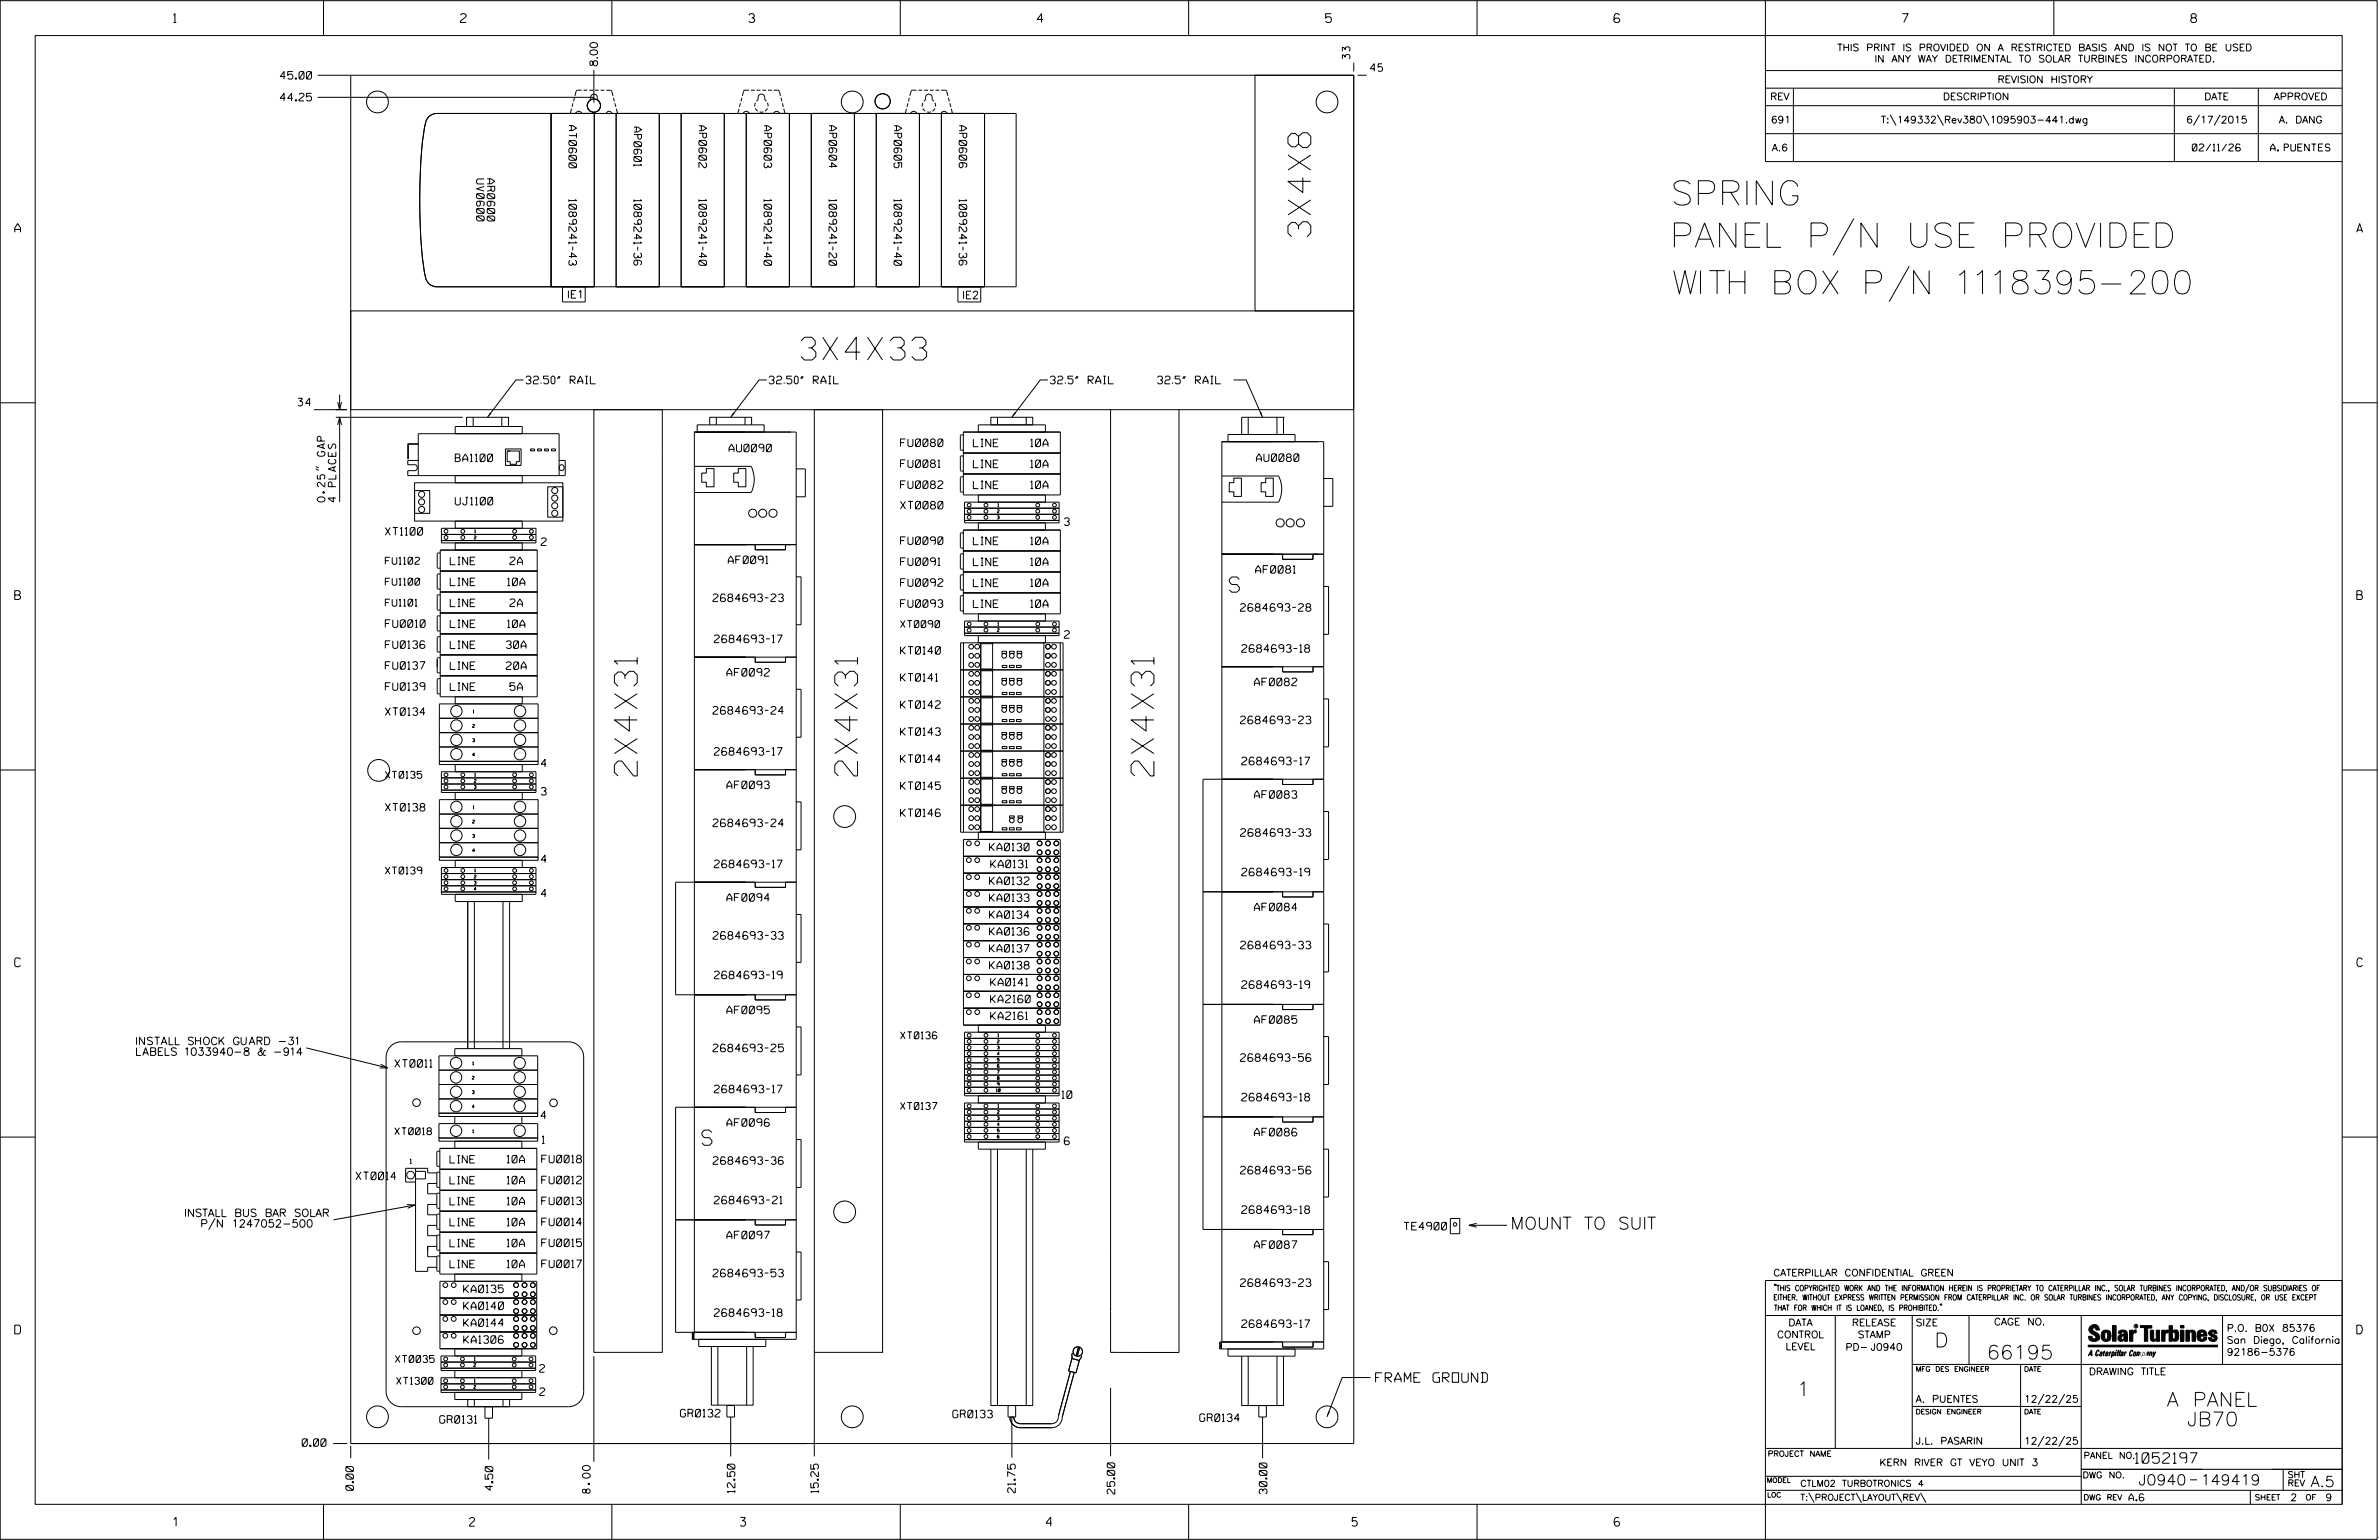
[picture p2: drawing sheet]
<svg xmlns="http://www.w3.org/2000/svg" width="864mm" height="559mm" viewBox="0 0 864 559" stroke-linecap="round" stroke-linejoin="round" font-family="sans-serif">
<defs><g id="words">
<g font-size="8.8">
<text x="606.4" y="74.4">SPRING</text>
<text x="606.2" y="89.7">PANEL P/N USE PROVIDED</text>
</g>
<text font-size="8.5" x="607.6" y="106.7">WITH BOX P/N 1118395-200</text>
<g font-size="8.3">
<text x="475.8" y="85.9" transform="rotate(-90 475.8 85.9)">3X4X8</text>
<text x="290.8" y="130.7">3X4X33</text>
<text x="231.3" y="281.6" transform="rotate(-90 231.3 281.6)">2X4X31</text>
<text x="311.3" y="281.6" transform="rotate(-90 311.3 281.6)">2X4X31</text>
<text x="418.9" y="281.6" transform="rotate(-90 418.9 281.6)">2X4X31</text>
</g>
<g font-size="5.5">
<text x="446.3" y="214.9">S</text>
<text x="254.8" y="415.6">S</text>
</g>
<g font-size="5.1">
<text x="702.3" y="488.8">D</text>
<text x="721.2" y="493.2">66195</text>
<text x="652.2" y="506.5">1</text>
<text x="786.6" y="510.3">A PANEL</text>
<text x="793.9" y="517.4">JB70</text>
</g>
<text font-size="4.4" x="548.3" y="446.1">MOUNT TO SUIT</text>
<g font-size="3.8">
<text x="775.1" y="531">1052197</text>
<text x="776.3" y="538.9">J0940</text>
<text x="798.8" y="538.9">149419</text>
<text x="838.8" y="539.5">A.5</text>
</g>
<text font-size="3.5" x="499.4" y="501.6">FRAME GROUND</text>
<g font-size="3.2">
<text x="63" y="8.2">1</text>
<text x="167.2" y="8.2">2</text>
<text x="271.8" y="8.2">3</text>
<text x="376.5" y="8.2">4</text>
<text x="481.2" y="8.2">5</text>
<text x="690.6" y="8.2">7</text>
<text x="795.3" y="8.2">8</text>
<text x="5.4" y="84.3">A</text>
<text x="855.5" y="84.3">A</text>
<text x="5.4" y="217.5">B</text>
<text x="855.6" y="217.5">B</text>
<text x="5.4" y="350.8">C</text>
<text x="855.6" y="350.8">C</text>
<text x="5.4" y="484">D</text>
<text x="855.6" y="484">D</text>
<text x="62.8" y="553.8">1</text>
<text x="170.4" y="553.8">2</text>
<text x="268.8" y="553.8">3</text>
<text x="379.8" y="553.8">4</text>
<text x="490.8" y="553.8">5</text>
<text x="585.9" y="553.8">6</text>
</g>
<g font-size="2.8">
<text x="490.1" y="21.4" transform="rotate(-90 490.1 21.4)">33</text>
<text x="101.8" y="28.7">45.00</text>
<text x="216.9" y="24.3" transform="rotate(-90 216.9 24.3)">8.00</text>
<text x="497.5" y="25.9">45</text>
<text x="101.8" y="36.6">44.25</text>
<text x="206.5" y="45.6" transform="rotate(90 206.5 45.6)">AT0600</text>
<text x="230.1" y="46.1" transform="rotate(90 230.1 46.1)">AP0601</text>
<text x="253.7" y="45.6" transform="rotate(90 253.7 45.6)">AP0602</text>
<text x="277.3" y="45.6" transform="rotate(90 277.3 45.6)">AP0603</text>
<text x="301" y="45.6" transform="rotate(90 301 45.6)">AP0604</text>
<text x="324.6" y="45.6" transform="rotate(90 324.6 45.6)">AP0605</text>
<text x="348.2" y="45.6" transform="rotate(90 348.2 45.6)">AP0606</text>
<text x="173" y="64.9" transform="rotate(90 173 64.9)">UV0600</text>
<text x="176.8" y="64.9" transform="rotate(90 176.8 64.9)">AR0600</text>
<text x="206.5" y="72.3" transform="rotate(90 206.5 72.3)">1089241-43</text>
<text x="230.1" y="72.4" transform="rotate(90 230.1 72.4)">1089241-36</text>
<text x="253.7" y="72.3" transform="rotate(90 253.7 72.3)">1089241-40</text>
<text x="277.3" y="72.3" transform="rotate(90 277.3 72.3)">1089241-40</text>
<text x="301" y="72.3" transform="rotate(90 301 72.3)">1089241-20</text>
<text x="324.6" y="72.3" transform="rotate(90 324.6 72.3)">1089241-40</text>
<text x="348.2" y="72.4" transform="rotate(90 348.2 72.4)">1089241-36</text>
<text x="205.8" y="108.2">IE1</text>
<text x="349.3" y="108.4">IE2</text>
<text x="190.9" y="139.3">32.50&quot; RAIL</text>
<text x="279.2" y="139.3">32.50&quot; RAIL</text>
<text x="381.2" y="139.3">32.5&quot; RAIL</text>
<text x="420.2" y="139.3">32.5&quot; RAIL</text>
<text x="108.2" y="147.3">34</text>
<text x="165.3" y="167.5">BA1100</text>
<text x="264.6" y="163.9">AU0090</text>
<text x="326.9" y="162">FU0080</text>
<text x="353.4" y="162.1">LINE</text>
<text x="374.1" y="162.1">10A</text>
<text x="456.1" y="167.4">AU0080</text>
<text x="326.9" y="169.6">FU0081</text>
<text x="353.4" y="169.7">LINE</text>
<text x="374.1" y="169.7">10A</text>
<text x="326.9" y="177.2">FU0082</text>
<text x="353.4" y="177.3">LINE</text>
<text x="374.1" y="177.3">10A</text>
<text x="117.9" y="182.1" transform="rotate(-90 117.9 182.1)">0.25&quot; GAP</text>
<text x="121.9" y="182.1" transform="rotate(-90 121.9 182.1)">4 PLACES</text>
<text x="165.3" y="183.2">UJ1100</text>
<text x="326.9" y="184.7">XT0080</text>
<text x="386.4" y="190.7">3</text>
<text x="139.9" y="194.2">XT1100</text>
<text x="196.5" y="198">2</text>
<text x="326.9" y="197.6">FU0090</text>
<text x="353.4" y="197.6">LINE</text>
<text x="374.1" y="197.6">10A</text>
<text x="163.5" y="204.9">LINE</text>
<text x="185.1" y="204.9">2A</text>
<text x="264.4" y="204.5">AF0091</text>
<text x="326.9" y="205.2">FU0091</text>
<text x="353.4" y="205.2">LINE</text>
<text x="374.1" y="205.2">10A</text>
<text x="455.8" y="208">AF0081</text>
<text x="163.5" y="212.5">LINE</text>
<text x="184.2" y="212.5">10A</text>
<text x="326.9" y="212.8">FU0092</text>
<text x="353.4" y="212.8">LINE</text>
<text x="374.1" y="212.8">10A</text>
<text x="163.5" y="220.1">LINE</text>
<text x="185.1" y="220.1">2A</text>
<text x="258.8" y="218.3">2684693-23</text>
<text x="326.9" y="220.4">FU0093</text>
<text x="353.4" y="220.5">LINE</text>
<text x="374.1" y="220.4">10A</text>
<text x="450.3" y="221.8">2684693-28</text>
<text x="139.9" y="227.7">FU0010</text>
<text x="163.5" y="227.7">LINE</text>
<text x="184.2" y="227.7">10A</text>
<text x="259.3" y="233.2">2684693-17</text>
<text x="386.4" y="231.6">2</text>
<text x="139.9" y="235.3">FU0136</text>
<text x="163.5" y="235.3">LINE</text>
<text x="183.8" y="235.3">30A</text>
<text x="326.9" y="237.4">KT0140</text>
<text x="450.8" y="236.7">2684693-18</text>
<text x="139.9" y="242.9">FU0137</text>
<text x="163.5" y="242.9">LINE</text>
<text x="183.8" y="242.9">20A</text>
<text x="263.9" y="245.3">AF0092</text>
<text x="139.9" y="250.5">FU0139</text>
<text x="163.5" y="250.5">LINE</text>
<text x="185.1" y="250.5">5A</text>
<text x="326.9" y="247.2">KT0141</text>
<text x="455.4" y="248.8">AF0082</text>
<text x="326.9" y="257">KT0142</text>
<text x="139.9" y="259.6">XT0134</text>
<text x="258.8" y="259.1">2684693-24</text>
<text x="450.3" y="262.6">2684693-23</text>
<text x="326.9" y="266.8">KT0143</text>
<text x="259.3" y="274">2684693-17</text>
<text x="196.5" y="278.3">4</text>
<text x="326.9" y="276.7">KT0144</text>
<text x="450.8" y="277.5">2684693-17</text>
<text x="263.9" y="286.2">AF0093</text>
<text x="326.9" y="286.5">KT0145</text>
<text x="196.5" y="288.5">3</text>
<text x="455.4" y="289.7">AF0083</text>
<text x="139.9" y="294.3">XT0138</text>
<text x="258.8" y="300">2684693-24</text>
<text x="326.9" y="296.3">KT0146</text>
<text x="450.3" y="303.5">2684693-33</text>
<text x="359.2" y="308.7">KA0130</text>
<text x="196.5" y="313">4</text>
<text x="259.3" y="314.9">2684693-17</text>
<text x="359.7" y="314.9">KA0131</text>
<text x="450.8" y="317.8">2684693-19</text>
<text x="359.2" y="321">KA0132</text>
<text x="196.5" y="325.5">4</text>
<text x="263.9" y="327">AF0094</text>
<text x="359.2" y="327.1">KA0133</text>
<text x="359.2" y="333.2">KA0134</text>
<text x="455.4" y="330.5">AF0084</text>
<text x="258.9" y="340.8">2684693-33</text>
<text x="359.2" y="339.4">KA0136</text>
<text x="359.2" y="345.5">KA0137</text>
<text x="450.3" y="344.3">2684693-33</text>
<text x="359.2" y="351.6">KA0138</text>
<text x="259.3" y="355.2">2684693-19</text>
<text x="359.6" y="357.7">KA0141</text>
<text x="450.8" y="358.6">2684693-19</text>
<text x="359.6" y="363.8">KA2160</text>
<text x="263.9" y="367.9">AF0095</text>
<text x="359.6" y="370">KA2161</text>
<text x="455.4" y="371.3">AF0085</text>
<text x="49.6" y="383">LABELS 1033940-8 &amp; -914</text>
<text x="49.6" y="379.1">INSTALL SHOCK GUARD -31</text>
<text x="258.8" y="381.6">2684693-25</text>
<text x="143.3" y="387.2">XT0011</text>
<text x="450.3" y="385.1">2684693-56</text>
<text x="259.3" y="396.5">2684693-17</text>
<text x="385.5" y="398.6">10</text>
<text x="450.8" y="399.5">2684693-18</text>
<text x="196.3" y="406">4</text>
<text x="263.9" y="408.7">AF0096</text>
<text x="455.4" y="412.2">AF0086</text>
<text x="196.8" y="415">1</text>
<text x="163.3" y="422">LINE</text>
<text x="184.1" y="422">10A</text>
<text x="196.6" y="421.9">FU0018</text>
<text x="258.9" y="422.5">2684693-36</text>
<text x="450.3" y="426">2684693-56</text>
<text x="129.2" y="428">XT0014</text>
<text x="163.3" y="429.6">LINE</text>
<text x="184.1" y="429.6">10A</text>
<text x="196.6" y="429.5">FU0012</text>
<text x="163.3" y="437.2">LINE</text>
<text x="184.1" y="437.2">10A</text>
<text x="196.6" y="437.1">FU0013</text>
<text x="259.3" y="436.8">2684693-21</text>
<text x="66.8" y="441.5">INSTALL BUS BAR SOLAR</text>
<text x="450.8" y="440.3">2684693-18</text>
<text x="72.7" y="445.3">P/N 1247052-500</text>
<text x="163.3" y="444.8">LINE</text>
<text x="184.1" y="444.8">10A</text>
<text x="196.6" y="444.7">FU0014</text>
<text x="263.9" y="449.5">AF0097</text>
<text x="509.7" y="446.3">TE4900</text>
<text x="163.3" y="452.4">LINE</text>
<text x="184.1" y="452.4">10A</text>
<text x="196.6" y="452.3">FU0015</text>
<text x="455.4" y="453">AF0087</text>
<text x="163.3" y="460">LINE</text>
<text x="184.1" y="460">10A</text>
<text x="196.6" y="460">FU0017</text>
<text x="258.8" y="463.3">2684693-53</text>
<text x="450.3" y="466.8">2684693-23</text>
<text x="168.3" y="469.1">KA0135</text>
<text x="168.3" y="475.2">KA0140</text>
<text x="259.3" y="477.7">2684693-18</text>
<text x="168.3" y="481.3">KA0144</text>
<text x="450.8" y="481.7">2684693-17</text>
<text x="168.4" y="487.4">KA1306</text>
<text x="195.8" y="497.9">2</text>
<text x="195.9" y="506.4">2</text>
<text x="247" y="514.2">GR0132</text>
<text x="345.9" y="514.5">GR0133</text>
<text x="435.5" y="515.8">GR0134</text>
<text x="159.6" y="516.4">GR0131</text>
<text x="109.7" y="524.8">0.00</text>
<text x="128.3" y="540.8" transform="rotate(-90 128.3 540.8)">0.00</text>
<text x="178.9" y="540.8" transform="rotate(-90 178.9 540.8)">4.50</text>
<text x="214.2" y="541.9" transform="rotate(-90 214.2 541.9)">8.00</text>
<text x="266.8" y="541.7" transform="rotate(-90 266.8 541.7)">12.50</text>
<text x="297.1" y="541.7" transform="rotate(-90 297.1 541.7)">15.25</text>
<text x="368.6" y="541.7" transform="rotate(-90 368.6 541.7)">21.75</text>
<text x="404.7" y="542.1" transform="rotate(-90 404.7 542.1)">25.00</text>
<text x="459.9" y="542.1" transform="rotate(-90 459.9 542.1)">30.00</text>
</g>
<g font-size="2.5">
<text x="666.9" y="18.5">THIS PRINT IS PROVIDED ON A RESTRICTED BASIS AND IS NOT TO BE USED</text>
<text x="680.5" y="22.6">IN ANY WAY DETRIMENTAL TO SOLAR TURBINES INCORPORATED.</text>
<text x="725.1" y="30">REVISION HISTORY</text>
<text x="642.6" y="36.3">REV</text>
<text x="705.3" y="36.3">DESCRIPTION</text>
<text x="800.2" y="36.3">DATE</text>
<text x="825.4" y="36.3">APPROVED</text>
<text x="642.9" y="44.7">691</text>
<text x="682.8" y="44.7">T:\149332\Rev380\1095903-441.dwg</text>
<text x="793.6" y="44.7">6/17/2015</text>
<text x="827.3" y="44.7">A. DANG</text>
<text x="643.2" y="54.8">A.6</text>
<text x="795.8" y="54.8">02/11/26</text>
<text x="824.2" y="54.8">A. PUENTES</text>
<text x="139.9" y="204.7">FU1102</text>
<text x="139.9" y="212.3">FU1100</text>
<text x="139.9" y="219.9">FU1101</text>
<text x="326.9" y="227.7">XT0090</text>
<text x="139.9" y="282.4">XT0135</text>
<text x="139.9" y="317.1">XT0139</text>
<text x="326.9" y="376.9">XT0136</text>
<text x="326.9" y="402.6">XT0137</text>
<text x="143.3" y="411.7">XT0018</text>
<text x="643.8" y="463">CATERPILLAR CONFIDENTIAL GREEN</text>
<text x="645.1" y="485.5">CONTROL</text>
<text x="649.2" y="481.1">DATA</text>
<text x="672.3" y="481.1">RELEASE</text>
<text x="674.4" y="485.5">STAMP</text>
<text x="695.4" y="481.1">SIZE</text>
<text x="723.8" y="480.8">CAGE NO.</text>
<text x="808.4" y="483.1">P.O. B0X 85376</text>
<text x="648.2" y="489.8">LEVEL</text>
<text x="669.9" y="490">PD- J0940</text>
<text x="808.4" y="487.5">San Diego, California</text>
<text x="808.4" y="491.8">92186-5376</text>
<text x="143.5" y="494.4">XT0035</text>
<text x="143.9" y="502.3">XT1300</text>
<text x="758.3" y="498.9">DRAWING TITLE</text>
<text x="695.4" y="508.9">A. PUENTES</text>
<text x="734.8" y="508.9">12/22/25</text>
<text x="695.4" y="524.1">J.L. PASARIN</text>
<text x="734.8" y="524.1">12/22/25</text>
<text x="682.2" y="531.9">KERN RIVER GT VEYO UNIT 3</text>
<text x="772.8" y="544.6">A.6</text>
<text x="831.4" y="544.6">2</text>
<text x="844.2" y="544.6">9</text>
</g>
<g font-size="2.3">
<text x="756.4" y="529.2">PANEL NO.</text>
<text x="653.5" y="539.4">CTLM02 TURBOTRONICS 4</text>
<text x="756" y="536.3">DWG NO.</text>
<text x="830.4" y="539.3">REV</text>
<text x="830.4" y="536.2">SHT</text>
<text x="653.5" y="544.5">T:\PROJECT\LAYOUT\REV\</text>
</g>
<g font-size="2">
<text x="643.8" y="468.4">&quot;THIS COPYRIGHTED WORK AND THE INFORMATION HEREIN IS PROPRIETARY TO CATERPILLAR INC., SOLAR TURBINES INCORPORATED, AND/OR SUBSIDIARIES OF</text>
<text x="643.8" y="471.8">EITHER. WITHOUT EXPRESS WRITTEN PERMISSION FROM CATERPILLAR INC. OR SOLAR TURBINES INCORPORATED, ANY COPYING, DISCLOSURE, OR USE EXCEPT</text>
<text x="644" y="475.6">THAT FOR WHICH IT IS LOANED, IS PROHIBITED.&quot;</text>
<text x="641.7" y="528.5">PROJECT NAME</text>
<text x="756.3" y="544.3">DWG REV</text>
<text x="818.5" y="544.3">SHEET</text>
<text x="836.9" y="544.3">OF</text>
</g>
<g font-size="1.8">
<text x="695.4" y="497.6">MFG DES ENGINEER</text>
<text x="734.8" y="497.6">DATE</text>
<text x="695.4" y="513.1">DESIGN ENGINEER</text>
<text x="734.8" y="513.1">DATE</text>
<text x="641.3" y="538">MODEL</text>
<text x="641.5" y="543.3">LOC</text>
</g>
<text font-size="1.7" x="148.8" y="422.2">1</text>
<g font-size="1.1">
<text x="362.2" y="183.8">1</text>
<text x="362" y="186.1">2</text>
<text x="362" y="188.3">3</text>
<text x="172.1" y="195.6">2</text>
<text x="172.3" y="193.4">1</text>
<text x="362.2" y="227">1</text>
<text x="362" y="229.2">2</text>
<text x="171.5" y="263.9">2</text>
<text x="171.7" y="258.7">1</text>
<text x="171.5" y="269.2">3</text>
<text x="171.5" y="274.4">4</text>
<text x="172.3" y="281.7">1</text>
<text x="172.1" y="283.9">2</text>
<text x="172.1" y="286.1">3</text>
<text x="171.7" y="293.5">1</text>
<text x="171.5" y="298.7">2</text>
<text x="171.5" y="303.9">3</text>
<text x="171.5" y="309.1">4</text>
<text x="172.3" y="316.4">1</text>
<text x="172.1" y="318.6">2</text>
<text x="172.1" y="320.9">3</text>
<text x="172.1" y="323.1">4</text>
<text x="362.2" y="376.2">1</text>
<text x="362" y="378.4">2</text>
<text x="362" y="380.7">3</text>
<text x="362" y="382.9">4</text>
<text x="171.6" y="386.4">1</text>
<text x="362" y="385.1">5</text>
<text x="362" y="389.5">7</text>
<text x="171.4" y="391.6">2</text>
<text x="362" y="391.7">8</text>
<text x="362" y="394">9</text>
<text x="171.4" y="396.8">3</text>
<text x="361.7" y="396.2">10</text>
<text x="362.2" y="401.9">1</text>
<text x="171.4" y="402">4</text>
<text x="362" y="404.1">2</text>
<text x="362" y="406.3">3</text>
<text x="171.6" y="411">1</text>
<text x="362" y="408.5">4</text>
<text x="362" y="410.7">5</text>
<text x="362" y="413">6</text>
<text x="172" y="495.9">2</text>
<text x="172.2" y="493.7">1</text>
<text x="172" y="503.8">2</text>
<text x="172.2" y="501.6">1</text>
</g>
<text font-size=".9" x="775.1" y="481.7">R</text>
</g></defs>
<g fill="none" stroke="#000" stroke-width=".36">
<path d="M.1 .2h862.8v558.4h-862.8zM12.8 12.9h837.4v533h-837.4zM117.4 .2v12.7M222.1 .2v12.7M326.8 .2v12.7M431.5 .2v12.7M536.2 .2v12.7M587.9 5.5l-.5-.5h-1l-.5 1v1.7l.5 .4h1l.6-.4v-.6l-.6-.5h-1l-.5 .5M640.9 .2v58.4h209.3M745.6 .2v12.7M115.3 35.3h100.3M115.3 27.3h376.1"/>
<path d="M127.3 27.3v496.5h364.1v-496.5M207.5 39.4l-.5 1.7M208 37.5l-.4 1.3M208.5 35.5l-.3 1.3M211.1 32.7l-1.9 .2-.5 1.9M211.8 32.7h1.4M213.4 39.3l.9 1M213.4 37.3l-.2 1.3M213.9 32.7h1.4M215.6 25.4v11.9M215.9 32.7h1.4M217.4 36.7l-.6-.5a1.57 1.57 0 0 0-.8-2l-1.1 .2a1.69 1.69 0 0 0-.5 1.8l-.6 .5"/>
<path d="M217.8 37.3l.2 1.3M217.8 39.3l-.9 1M218 32.7h1.4M220.1 32.7l1.9 .2 .5 1.9M222.7 35.5l.3 1.3M223.2 37.5l.4 1.3M223.7 39.4l.5 1.7M268.3 39.5l-.5 1.6M268.8 37.5l-.4 1.3M269.3 35.5l-.3 1.3M271.9 32.7l-1.9 .2-.5 1.9M272.6 32.7h1.4"/>
<path d="M274.2 39.3l.9 1M274.2 37.3l-.2 1.3M274.7 32.7h1.3M276.8 32.7h1.3M278.2 36.7l-.6-.5a1.58 1.58 0 0 0-.8-2l-1.1 .2a1.69 1.69 0 0 0-.5 1.8l-.6 .5M278.6 37.3l.2 1.3M278.6 39.3l-.9 1M278.8 32.7h1.4M280.9 32.7l1.9 .2 .5 1.9M283.5 35.5l.3 1.3M284 37.5l.4 1.3M284.5 39.5l.5 1.6"/>
<path d="M329.1 39.5l-.5 1.6M329.6 37.5l-.4 1.3M330.1 35.5l-.3 1.3M332.7 32.7l-1.9 .2-.5 1.9M333.4 32.7h1.4M335 39.3l.9 1M335 37.3l-.2 1.3M335.5 32.7h1.4M337.5 32.7h1.4M339 36.7l-.6-.5a1.58 1.58 0 0 0-.8-2l-1.1 .2a2 2 0 0 0-.6 1.9l-.5 .4M339.4 37.3l.2 1.3M339.4 39.3l-.9 1"/>
<path d="M339.6 32.7h1.4M341.7 32.7l1.9 .2 .5 1.9M344.3 35.5l.3 1.3M344.8 37.5l.4 1.3M345.3 39.5l.5 1.6M455.6 27.3h35.8v85.5h-35.8zM491.4 22.8v3.1M492.8 27.3h3.3M640.9 25.6h209.3M640.9 32h209.3M640.9 38.3h209.3M651 32v26.6"/>
<path d="M789.3 32v26.6M819.8 32v26.6M155.6 42.4l1.4-.9 1.5-.3h210.4v62.9h-210.4a4.5 4.5 0 0 1-4.3-4.7 196.8 196.8 0 0 1 0-53.6l.5-2zM200.1 41.2v62.9M200.1 41.2h15.6v62.9h-15.6zM209 41.1a1.2 1.2 0 0 1 1.1-.7 1.2 1.2 0 0 1 1.1 .7M214.9 40.6h1.4M215.7 41.2v62.9M220 41.1a1.2 1.2 0 0 1 1.1-.7 1.2 1.2 0 0 1 1.1 .7M223.7 41.2v62.9M223.7 41.2h15.6v62.9h-15.6zM239.3 41.2v62.9"/>
<path d="M247.3 41.2h15.6v62.9h-15.6zM247.3 41.2v62.9M262.9 41.2v62.9M269.8 41.1a1.2 1.2 0 0 1 1.1-.7 1.2 1.2 0 0 1 1.1 .7M270.9 41.2h15.7v62.9h-15.7zM270.9 41.2v62.9M275.7 40.6h1.4M280.8 41.1a1.2 1.2 0 0 1 1.1-.7 1.2 1.2 0 0 1 1.1 .7M286.6 41.2v62.9M294.5 41.2v62.9M294.5 41.2h15.7v62.9h-15.7zM310.2 41.2v62.9"/>
<path d="M318.1 41.2h15.7v62.9h-15.7zM318.1 41.2v62.9M330.6 41.1a1.2 1.2 0 0 1 1.1-.7 1.2 1.2 0 0 1 1.1 .7M333.8 41.2v62.9M336.5 40.6h1.4M341.6 41.1a1.2 1.2 0 0 1 1.1-.7 1.2 1.2 0 0 1 1.1 .7M341.7 41.2h15.7v62.9h-15.7zM341.7 41.2v62.9M357.4 41.2v62.9M640.9 48.5h209.3M686.2 41.7l2.1 3.8M703.3 41.7l2.2 3.8"/>
<path d="M719.9 41.7l2.1 3.8M798.4 41.7l-2.1 3.8M805.9 41.7l-2.1 3.8M673 79.2l-7.6 13.5M693.1 96.6l-7.3 12.9M127.3 112.8h364.1v35.9h-364.1zM204.2 104.1v5.5h8.2v-5.5M347.7 104.1v5.5h8.3v-5.5M190 137.9h-2.7l-10.3 13.5M278.3 137.9h-2.7l-10.3 13.5M380.4 137.9h-2.8l-10.3 13.5M447.8 137.9h4.6l5.9 13.5"/>
<path d="M.1 146.2h12.7M114 148.7h11.9M121.9 151.4h46.1M122.6 145.9l.7 2.8 .7-2.8M122.6 154.2l.7-2.8 .7 2.8M123.3 143.2v5.5M123.3 151.4v30.7M169.4 154.8v-3.4h15.2v3.4M171.8 151.4v3.4M182.2 151.4v3.4M189.6 157.4v-2.6h-24.4v2.6M215.6 148.7h24.8v342h-24.8z"/>
<path d="M257.6 154.2v-2.8h15.2v2.8M260 151.4v2.8M270.4 151.4v2.8M277.4 156.8v-2.6h-24.3v2.6M295.6 148.7h24.8v342h-24.8zM349.7 156.8h35.2v22.8h-35.2zM349.7 157.8h-.9l-.2 .3v5l.2 .2h.9M359.7 154.2v-2.8h15.2v2.8M362.1 151.4v2.8M372.5 151.4v2.8M379.5 156.8v-2.6h-24.4v2.6M428 148.7v342h-24.8v-342"/>
<path d="M450.7 157.7v-6.3h15.2v6.3M453.1 151.4v6.3M463.5 151.4v6.3M465.9 151.4h.1M850.2 146.2h12.7M114.6 170.2l1.1 .4M114.6 169.3l1.1 .5M150.5 175.2h53.8v13.9h-53.8zM150.5 178h5.5v8.3h-5.5zM151.8 172.6v-15.2h51.2v15.2M151.8 167.1h-3.8v1.5h2.6a1.1 1.1 0 0 1 .9 1.1 1.1 1.1 0 0 1-.9 1.1h-2.6v1.8h57.2v-5.5h-2.2M151.8 161h-3.8v5.5h.2v-5.3h3.6"/>
<path d="M183.5 162.9h5.7v6h-5.7zM184.1 163.7h4.4v3.8h-1.1v1h-2.2v-1h-1.1v-3.8h1.2M189.6 172.6v2.6h-24.4v-2.6M192.6 162.9h1.5v.7h-1.5zM195.2 162.9h1.4v.7h-1.4zM197.7 162.9h1.4v.7h-1.4zM198.8 176.6h5.5v11h-5.5zM200.2 162.9h1.4v.7h-1.4zM252.1 169.2h20.6a10.8 10.8 0 0 1 0 9.5h-20.6M254.7 171.7h1.7v-1.7h2.8v6.6h-2.8v-1.6h-1.7zM266.3 171.7h1.7v-1.7h2.8v6.6h-2.8v-1.6h-1.7zM289 170.1h3.3v10.2h-3.3"/>
<path d="M349.7 164.4h35.2M349.7 172h35.2M349.7 165.5l-1.1 .2v5l1.1 .2M349.7 173h-.9l-.2 .3v5l.2 .2h.9M355.1 179.6v2.6M379.5 179.6v2.6M443.5 172.7h20.6a10.5 10.5 0 0 1 0 9.5h-20.6M447.9 173.5h2.7v6.6h-2.7v-1.6h-1.7v-3.3h1.7zM459.5 173.5h2.7v6.6h-2.7v-1.6h-1.7v-3.3h1.7zM470.1 160.3v-2.6h-24.3v2.6M480.5 173.6h3.3v10.1h-3.3M159.8 199.6h35.2v53.2h-35.2z"/>
<path d="M160.2 196.1h34.4M160.2 191.7h34.4v5.3h-34.4zM160.2 193.9h34.4M165.2 197v2.6M189.6 191.7v-2.6h-24.4v2.6M189.6 197v2.6M252.1 197.6h36.9M274.1 197.6v1.9h11.1v-1.9M349.7 199.9h35.2M349.7 193.4l-1.1 .2v5l1.1 .3M349.7 192.3h35.2v30.4h-35.2zM350.1 182.2h34.4v7.5h-34.4z"/>
<path d="M350.1 188.8h34.4M350.1 184.4h34.4M350.1 186.6h34.4M355.1 189.7v2.6M379.5 189.7v2.6M159.8 214.8h35.2M159.8 207.2h35.2M159.8 208.3l-1.1 .2v5l1.1 .2M159.8 215.9l-1.1 .2v5l.2 .3h.9M159.8 200.7l-1.1 .2v5l.2 .3h.9M289 209.3h1.8v17.4h-1.8M349.7 207.5h35.2"/>
<path d="M349.7 215.1h35.2M349.7 201l-1.1 .2v5l.2 .3h.9M349.7 208.6l-1.1 .2v5.1l1.1 .2M349.7 216.2l-1.1 .2v5l.2 .3h.9M443.5 201.1h37M465.6 201.1v1.9h11v-1.9M480.5 212.8h1.8v17.4h-1.8M159.8 230h35.2M159.8 222.4h35.2M159.8 237.6h35.2M159.8 223.5l-1.1 .2v5l1.1 .3M159.8 231.1l-1.1 .2v5l.2 .3h.9"/>
<path d="M159.8 238.7l-1.1 .2v5l1.1 .3M252.1 238.4h36.9M274.1 238.4v1.9h11.1v-1.9M348.7 233.3h37.2v68.7h-37.2zM349.7 233.3v68.7M350.1 225.4h34.4v5.2h-34.4zM350.1 229.8h34.4M350.1 227.5h34.4M355.1 222.7v2.7M355.1 230.6v2.7M356 233.3v68.7M360.3 233.3v68.7"/>
<path d="M360.4 233.3v.3h-4.3M363.7 236.3h1.7v.8h-1.7zM366.5 236.3h1.7v.8h-1.7zM369.2 236.3h1.7v.8h-1.7zM379 233.3v68.7M379.5 222.7v2.7M379.5 230.6v2.7M384.9 233.3v68.7M159.5 255.4h35.8v20.9h-35.8zM159.8 245.2h35.2M159.8 246.3l-1.1 .2v5l.2 .3h.9M165.2 252.8v2.6"/>
<path d="M189.6 252.8v2.6M289 250.1h1.8v17.4h-1.8M348.7 252.9h37.2M348.7 243.1h37.2M356.1 242.7h4.3v.7h-4.3M356.1 252.6h4.3v.6h-4.3M363.7 246.2h1.7v.7h-1.7zM363.7 256h1.7v.8h-1.7zM363.8 241.4h1.7v.8h-1.7zM363.8 251.2h1.7v.8h-1.7zM366.4 241.4h1.8v.8h-1.8zM366.4 251.2h1.8v.8h-1.8z"/>
<path d="M366.5 246.2h1.7v.7h-1.7zM366.5 256h1.7v.8h-1.7zM369 241.4h1.7v.8h-1.7zM369 251.2h1.7v.8h-1.7zM369.2 246.2h1.7v.7h-1.7zM369.2 256h1.7v.8h-1.7zM443.5 241.9h37M465.6 241.9v1.9h11v-1.9M480.5 253.6h1.8v17.4h-1.8M.1 279.4h12.7M159.5 260.6h35.8M159.5 265.9h35.8"/>
<path d="M159.5 271h35.8M159.5 276.3h35.8v1.1h-35.8zM252.1 279.3h36.9M274.1 279.3v1.9h11.1v-1.9M348.7 262.7h37.2M348.7 272.5h37.2M356.1 262.4h4.3v.6h-4.3M356.1 272.2h4.3v.6h-4.3M363.7 265.8h1.7v.8h-1.7zM363.7 275.6h1.7v.8h-1.7zM363.8 261.1h1.7v.7h-1.7zM363.8 270.9h1.7v.7h-1.7z"/>
<path d="M366.4 261.1h1.8v.7h-1.8zM366.4 270.9h1.8v.7h-1.8zM366.5 265.8h1.7v.8h-1.7zM366.5 275.6h1.7v.8h-1.7zM369 261.1h1.7v.7h-1.7zM369 270.9h1.7v.7h-1.7zM369.2 265.8h1.7v.8h-1.7zM369.2 275.6h1.7v.8h-1.7zM850.2 279.4h12.7M159.5 290.2h35.8v20.8h-35.8zM159.5 295.4h35.8M160.2 286.7h34.4"/>
<path d="M160.2 280h34.4v7.5h-34.4zM160.2 282.3h34.4M160.2 284.5h34.4M165.2 280v-2.6h24.4v2.6M165.2 287.5v2.7M189.6 287.5v2.7M289 291h1.8v17.4h-1.8M348.7 282.4h37.2M348.7 292.2h37.2M356.1 282h4.3v.7h-4.3M356.1 291.9h4.3v.6h-4.3M363.7 285.4h1.7v.8h-1.7z"/>
<path d="M363.8 280.7h1.7v.8h-1.7zM363.8 290.5h1.7v.8h-1.7zM366.4 280.7h1.8v.8h-1.8zM366.4 290.5h1.8v.8h-1.8zM366.5 285.4h1.7v.8h-1.7zM366.5 296.1h1.7v.7h-1.7zM369 280.7h1.7v.8h-1.7zM369 290.5h1.7v.8h-1.7zM369.2 285.4h1.7v.8h-1.7zM369.5 296.1h1.7v.7h-1.7zM465.6 282.8v1.9h11v-1.9M480.5 294.5h1.8v17.4h-1.8"/>
<path d="M480.5 282.8h-43.8v163.3h43.8M159.5 300.6h35.8M159.5 305.8h35.8M159.5 311h35.8v1.2h-35.8zM160.2 314.8h34.4v9.7h-34.4zM160.2 317h34.4M160.2 319.2h34.4M165.2 314.8v-2.6h24.4v2.6M349.7 304.6h35.2v67.4h-35.2zM349.7 310.7h35.2M349.7 316.8h35.2M355.1 302v2.6"/>
<path d="M356.1 301.7h4.3v.3M363.8 300.4h1.7v.7h-1.7zM366.4 300.4h1.8v.7h-1.8zM369 300.4h1.7v.7h-1.7zM379.5 302v2.6M160.2 323.6h34.4M160.2 321.4h34.4M165.2 324.5v2.6h24.4v-2.6M169.8 327.1v53.4M172.2 327.1v53.4M182.6 327.1v53.4M185 327.1v53.4"/>
<path d="M274.1 320.1v1.9h11.1v-1.9M289 331.8h1.8v17.4h-1.8M289 320.1h-43.7v40.9h43.7M349.7 335.2h35.2M349.7 323h35.2M349.7 329.1h35.2M436.7 323.6h43.8M465.6 323.6v1.9h11v-1.9M480.5 335.3h1.8v17.4h-1.8M349.7 341.3h35.2M349.7 347.5h35.2M349.7 353.6h35.2"/>
<path d="M349.7 359.7h35.2M141.8 379.7l1.5-1.1 2.4-.6h60.7a5.5 5.5 0 0 1 5.5 5.5v121.4a5.5 5.5 0 0 1-5.5 5.5h-60.7a5.5 5.5 0 0 1-5.5-5.5v-121.4l.3-1.8zM274.1 361v1.8h11.1v-1.8M289 372.6h1.8v17.4h-1.8M349.7 365.8h35.2M350.1 374.5h34.4v23.1h-34.4zM350.1 376.8h34.4M350.1 379h34.4M355.1 372v2.5M379.5 372v2.5M436.7 364.5h43.8M465.6 364.5v1.8h11v-1.8"/>
<path d="M480.5 376.1h1.8v17.4h-1.8M111.2 380.2l29.5 7.3M138.1 386.2l2.6 1.3h-2.9M159.3 393.5h35.9M159.3 388.3h35.9M159.3 398.7h35.9M159.3 383.1h35.9v20.8h-35.9zM165.1 383.1v-2.6h24.3v2.6M350.1 396.7h34.4M350.1 381.2h34.4M350.1 383.4h34.4M350.1 385.7h34.4"/>
<path d="M350.1 387.9h34.4M350.1 390.1h34.4M350.1 392.3h34.4M350.1 394.5h34.4M355.1 397.6v2.6M362.7 386.4l-.5-.2-.2 .4v.5l.5 .2v-.5l-.5 .1M379.5 397.6v2.6M.1 412.6h12.7M159.3 403.9h35.9v1.2h-35.9zM159.3 412.9h35.9v1.2h-35.9zM159.3 407.7h35.9v5.2h-35.9zM159.7 417.8l-1.1 .2v5l1.1 .2"/>
<path d="M159.7 416.7h35.2v45.6h-35.2zM189.4 407.7v-2.6h-24.3v2.6M189.4 416.7v-2.6h-24.3v2.6M274.1 401.8v1.9h11.1v-1.9M289 401.8h-43.7v81.6h43.7M289 413.5h1.8v17.4h-1.8M350.1 400.2h34.4v14.2h-34.4zM350.1 413.5h34.4M350.1 402.4h34.4M350.1 404.6h34.4M350.1 406.9h34.4M350.1 409.1h34.4"/>
<path d="M350.1 411.3h34.4M355.1 414.4v2.6h24.4v-2.6M359.7 417v93h15.2v-93M362.1 417v93M372.5 417v93M388.1 413l-.4-.4h-.9l-.4 .9v1.4l.4 .5h.9l.5-.5v-.5l-.5-.5h-.9l-.4 .5M436.7 405.3h43.8M465.6 405.3v1.8h11v-1.8M480.5 417h1.8v17.3h-1.8M850.2 412.6h12.7M147.7 437.1l2.9 .2-2.6 1.1M150.6 437.3l-29.5 5.3"/>
<path d="M150.8 423.9v37.4h4.5v-1.5h3.3M150.8 425h3.6v2.8h-3.6M158.6 425.6v5l1.1 .2M158.6 433.2v5l1.1 .2M158.6 425.6h-3.3v-1.7h-8.1v5h3.6M158.6 429.4h-3.3v3.8h3.3M158.6 437.1h-3.3v3.7h3.3M159.7 425.3h-.9l-.2 .3M159.7 433l-1.1 .2M159.7 431.9h35.2M159.7 424.3h35.2M159.7 439.5h35.2"/>
<path d="M78.1 442l-2.4 4.2M158.6 440.8v5l1.1 .3M158.6 448.4v5l1.1 .2M158.6 456v5l1.1 .3M158.6 444.6h-3.3v3.8h3.3M158.6 452.3h-3.3v3.7h3.3M159.7 440.5h-.9l-.2 .3M159.7 448.2l-1.1 .2M159.7 455.8h-.9l-.2 .2M159.7 447.1h35.2M159.7 454.7h35.2M245.3 442.6h43.7"/>
<path d="M274.1 442.6v1.9h11.1v-1.9M289 454.3h1.8v17.4h-1.8M465.6 446.1v1.9h11v-1.9M480.5 457.8h1.8v17.4h-1.8M526.5 442.1h3.4v5.6h-3.4zM533.3 444.6h13.8M536 443.9l-2.7 .7 2.7 .7M159.7 477.2h35.1M159.7 464.9h35.1v24.5h-35.1zM159.7 471h35.1M165.1 462.3v2.6M189.4 462.3v2.6"/>
<path d="M640.9 477.3h209.3M644.2 466.1l-.1 .4M644.7 466.1l-.2 .4M666.2 477.3v48.3M694.2 477.3v48.3M704.4 473.3l-.1 .4M704.8 473.3l-.1 .4M714.8 477.3v17.8M755.5 477.3v68.6M806.8 477.3v17.8M816.5 466l-1.4 3.1M850.2 464.6h-209.3v94"/>
<path d="M850.2 464.8v81.1M159.7 483.3h35.1M160.1 492h34.4v5.3h-34.4zM160.1 499.9h34.4v5.3h-34.4zM160.1 494.2h34.4M160.1 496.5h34.4M165.1 489.4v2.6M165.1 497.3v2.6M189.4 489.4v2.6M189.4 497.3v2.6M215.6 492.1v38.3M251.3 483.4v2.6l.6-2.6v2.6z"/>
<path d="M252.1 483.4v-326.6h36.9v329.2h-37.7M253.6 486v2.6h24.4v-2.6M258.2 488.6v21.3h15.2v-21.3M260.6 488.6v21.3M271 488.6v21.3M274.1 483.4v2h11.1v-2M295.6 490.7v37.8M388.6 497.6l-4.4 16.3a2.46 2.46 0 0 1-2.4 2.7h-11.4a2.35 2.35 0 0 1-2.4-2.4M389.1 492.9l2.7 .8-1.2 4.5-2.7-.7zM389.3 491l-.2 2.1M390 498l-4.4 16.2a3.8 3.8 0 0 1-3.8 3.9h-11.4a3.8 3.8 0 0 1-3.8-3.9M391.5 488.7l-.9 3.3"/>
<path d="M391.9 488.8l-.8 3.3M392.7 491.9l-.9 2M442.8 486.9h37.7M442.8 486.9v2.6M442.8 486.9l.6 2.6v-2.6l-.6 2.6M443.5 486.9v-326.6h37v329.2h-37.7M445.8 489.5v2.6h24.3v-2.6M450.7 492.1v17.9h15.2v-17.9M453.1 492.1v17.9M463.5 492.1v17.9M465.6 486.9v1.9h11v-1.9M497.5 499.9h-10.3l-5.5 14.2"/>
<path d="M694.2 495.1h156M733.5 495.1v30.5M758.6 481.4a2.02 2.02 0 0 1 3.1-.1l.5 1.3h-1.3l-.2-.6-.4-.2-.6 .1-.1 .4 .4 .7a2.46 2.46 0 0 1 2.2 2.9 2.83 2.83 0 0 1-3.8 .3l-.3-1.3h1.3l.2 .7 .6 .3 .5-.2 .2-.5-.4-.6-1.9-1.2-.4-.9zM759.2 491.3h-.7l.7-1.2v1.9h.2l-.1-2.1-1.3 2.1 .5-.5h.7M761.3 490l.3-.2 .4 .3-.1 .3-.3-.4-.4 .3-.3 1.6h.4l.4-.5-.3 .6-.4 .1-.3-.4zM762.6 490.6l.5-.1-.1 1.4h-.9a.74 .74 0 0 1 .9-.8l-.3 .7-.5 .1 .2-.5 .6-.2v-.5l-.7 .2zM763 483.2a2.17 2.17 0 0 1 3.1 0l.3 1.4-.3 1.5a2.17 2.17 0 0 1-3.1 0l-.3-1.5zM763.6 490.5l.4-.4 .2 .6h-.3l-.3 .9 .2 .4-.3-.1zM764.1 483.7l.5-.4 .4 .3v2.2l-.4 .2-.5-.2zM764.6 491.1l.6 .2v-.7l-.4-.1-.4 .6-.1 .8h.6M764.6 491.1l-.1 .8h.4M764.6 482.6v.8"/>
<path d="M764.8 490.7l.4 .1v.3h-.6zM765 491.5l-.1 .4zM766 490.5l-.5 1.5zM766 490.8l.4-.3-.4 .4M766.9 481h1.3v5.7h-1.3zM767 490.8l.5 .1-.3 .8-.4 .2zM767.3 490.5h-.5l-.5 2M767.3 490.5a.8 .8 0 0 1 .2 1 .8 .8 0 0 1-.9 .4l-.1 .6M767.3 490.5l-.1 .2M768.1 490.5l-.4 1.5zM768.2 489.9h.3l-.1 .2h-.2zM769 489.9l-.5 2.1z"/>
<path d="M769.7 489.9l-.6 2.1zM770.1 491.4l.5-.3-.5 .8zM770.4 491.9h.1M770.6 491.1l.1-.4-.7 .2 .1-.3 .6-.1 .2 .3-.5 1.1M770.6 491.1a.74 .74 0 0 0-.8 .8h.6M771 484.8h-.7l-.3 .6 .4 .7 .5-.3 .1-2.4h-.8l-.1 .4h-1.2a1.71 1.71 0 0 1 1.8-1.3 1.71 1.71 0 0 1 1.6 1.4v2.8h-1.1l-.1-.6M771 484.2l-1.5 .1a1.41 1.41 0 0 0 0 2.4l.5 .1 1.1-.7M771.2 486.1h-.1M771.4 490.5l.1 .3 .4-.3-.9 1.5zM771.5 490.8h.1M773 482.7h1.2v.5l.5-.5 .7-.1v1h-.6l-.5 .4-.1 2.7h-1.2zM773.3 490.3l.6-.4 .4 .2-.1 .4-.3-.4a1.28 1.28 0 0 0-.5 1.8l.6-.4-.1 .4-.8 .1z"/>
<path d="M774.7 490.8l.5-.3a.88 .88 0 0 1 .2 .9 .88 .88 0 0 1-.7 .7l-.2-.2zM774.8 490.9h.5l-.3 1h-.3l-.2-.2zM775.2 490.5l-.1 .2M776.8 481h4.3v.9h-1.5v4.8h-1.3M776.8 490.6l-.8 .2v-.3l-.4 1.5 .8-1.3v1.3l.3-1.2M779.3 491.1h.4M779.6 490.5h.3l-.3 1.4M779.6 490.7h.2l-.1 .4M779.7 491.1l-.1 .4M779.7 491.1l-.4 .2M780.1 492l.4-1.5 .1 .3 .3-.3 .3 .2-.3 1.3v-1.3l-.7 1.3M780.6 482.7h1.2v2.7l.1 .4 .4 .3 .4-.7v-2.7h1.2l.1 4h-1.3v-.5l-1.1 .6-.7-.3-.3-.7z"/>
<path d="M781.6 492.5l1-2-.8 1.3-.2-1.3-.2 2M784.7 482.7h1.2v.5l.5-.5 .7-.1v1h-.5l-.6 .4-.1 2.7h-1.2zM787.4 481h1.2v2a1.4 1.4 0 0 1 2.2 .2l.1 1.4-.4 1.9-1.5 .1-.4-.5v-1l.5 .9 .5-.3v-2.1l-.5-.4-.5 .7v2.8h-1.2zM791.5 482.7h1.3v4h-1.3zM791.5 481h1.3v.9h-1.3zM793.5 482.7h1.3v.4l.7-.5 1.1 .2 .4 .6v3.3h-1.2l-.3-3.4-.7 .2v3.2h-1.3zM794.8 483.1h.1M797.7 483.2a1.92 1.92 0 0 1 2.4-.5 1.92 1.92 0 0 1 1 2.1h-2.3v.8l.6 .5 .5-.3v-.5h1.2a1.83 1.83 0 0 1-2.1 1.4 1.83 1.83 0 0 1-1.5-2.1zM798.8 484.2v.6M799.1 483.4h.6l.2 .8h-1.1zM804.6 482.9a1.84 1.84 0 0 0-2.9 .8 3.3 3.3 0 0 0 2.2 1.9l-.5 .5-.4-.3-.1-.4h-1.2l.1 .6a1.92 1.92 0 0 0 2.9 .4M804.9 483.8h-1.2l-.2-.6-.5 .1-.1 .3 .1 .3 1.8 .9"/>
<path d="M805.1 488.1h-47.1v.6h47.1M160.1 502.1h34.4M160.1 504.4h34.4M169.8 507.8v2.6h15.2v-2.6M172.2 507.8v2.6M176 510.4v4.2h2.8v-4.2M177.4 514.6v15M182.6 507.8v2.6M189.4 505.2v2.6h-24.3v-2.6M263.9 510h2.7v4.2h-2.7zM265.3 514.2v14.3M365.9 510h2.8v4.2h-2.8z"/>
<path d="M367.3 514.2v14.7M368 514.2h.1M403.2 503.6v24.8M457 510h2.7v4.2h-2.7zM458.3 514.2v14.9M694.2 510.3h61.3M742 505.8l-2.2 3.9M749.5 505.8l-2.2 3.9M120.9 523.8h5.1M127.3 524.7v4.4M640.9 525.6h209.2M640.9 535.7h114.6"/>
<path d="M742 521.1l-2.2 3.8M749.5 521.1l-2.2 3.8M755.5 533.2h94.7M795 537h2.6M828.8 533.2v7.6M117.4 545.9v12.7M222.1 545.9v12.7M326.8 545.9v12.7M431.5 545.9v12.7M536.2 545.9v12.7M640.9 540.8h209.3M656.6 541.7l2 3.5"/>
<path d="M673.8 541.7l1.9 3.5M688.4 541.7l2 3.5M697.2 541.7l1.9 3.5M816.9 541v4.9M863.5 558h.1"/>
<circle cx="137" cy="37" r="4"/>
<circle cx="215.6" cy="38.3" r="2.4"/>
<circle cx="309.4" cy="37" r="4"/>
<circle cx="320.4" cy="36.8" r="2.76"/>
<circle cx="481.7" cy="37" r="4"/>
<circle cx="153.1" cy="179.4" r="1.11"/>
<circle cx="201.4" cy="178" r="1.11"/>
<circle cx="203.8" cy="169.8" r="1.01"/>
<circle cx="153.1" cy="184.9" r="1.11"/>
<circle cx="153.1" cy="182.1" r="1.11"/>
<circle cx="161.9" cy="195" r=".69"/>
<circle cx="161.9" cy="192.8" r=".68"/>
<circle cx="168" cy="195" r=".7"/>
<circle cx="168" cy="192.8" r=".69"/>
<circle cx="186.8" cy="195" r=".7"/>
<circle cx="186.8" cy="192.8" r=".69"/>
<circle cx="192.9" cy="195" r=".69"/>
<circle cx="192.9" cy="192.8" r=".68"/>
<circle cx="201.4" cy="183.5" r="1.11"/>
<circle cx="201.4" cy="180.7" r="1.11"/>
<circle cx="201.4" cy="186.2" r="1.11"/>
<circle cx="273.2" cy="186.2" r="1.48"/>
<circle cx="276.9" cy="186.2" r="1.48"/>
<circle cx="280.6" cy="186.2" r="1.48"/>
<circle cx="351.8" cy="183.3" r=".69"/>
<circle cx="351.8" cy="185.5" r=".69"/>
<circle cx="351.8" cy="187.7" r=".68"/>
<circle cx="357.9" cy="183.3" r=".69"/>
<circle cx="357.9" cy="185.5" r=".69"/>
<circle cx="357.9" cy="187.7" r=".69"/>
<circle cx="376.7" cy="183.3" r=".7"/>
<circle cx="376.7" cy="185.5" r=".7"/>
<circle cx="376.7" cy="187.7" r=".69"/>
<circle cx="382.8" cy="183.3" r=".69"/>
<circle cx="382.8" cy="185.5" r=".69"/>
<circle cx="382.8" cy="187.7" r=".68"/>
<circle cx="464.7" cy="189.7" r="1.48"/>
<circle cx="468.4" cy="189.7" r="1.48"/>
<circle cx="472.1" cy="189.7" r="1.48"/>
<circle cx="351.8" cy="226.4" r=".69"/>
<circle cx="351.8" cy="228.7" r=".68"/>
<circle cx="352.5" cy="234.7" r=".86"/>
<circle cx="352.6" cy="238" r=".86"/>
<circle cx="354.7" cy="234.7" r=".86"/>
<circle cx="354.7" cy="238" r=".87"/>
<circle cx="357.9" cy="226.4" r=".69"/>
<circle cx="357.9" cy="228.7" r=".69"/>
<circle cx="364.5" cy="238" r=".86"/>
<circle cx="367.3" cy="238" r=".86"/>
<circle cx="370.1" cy="238" r=".87"/>
<circle cx="376.7" cy="226.4" r=".7"/>
<circle cx="376.7" cy="228.7" r=".69"/>
<circle cx="380.4" cy="234.7" r=".86"/>
<circle cx="380.4" cy="238" r=".86"/>
<circle cx="382.6" cy="234.7" r=".86"/>
<circle cx="382.6" cy="238" r=".87"/>
<circle cx="382.8" cy="226.4" r=".69"/>
<circle cx="382.8" cy="228.7" r=".68"/>
<circle cx="165.7" cy="258" r="2.07"/>
<circle cx="188.8" cy="258" r="2.07"/>
<circle cx="352.5" cy="241.2" r=".86"/>
<circle cx="352.5" cy="247.8" r=".86"/>
<circle cx="352.5" cy="254.3" r=".86"/>
<circle cx="352.5" cy="257.6" r=".87"/>
<circle cx="352.6" cy="251.1" r=".86"/>
<circle cx="352.6" cy="244.5" r=".86"/>
<circle cx="354.7" cy="241.2" r=".86"/>
<circle cx="354.7" cy="254.3" r=".86"/>
<circle cx="354.7" cy="247.8" r=".86"/>
<circle cx="354.7" cy="257.6" r=".87"/>
<circle cx="354.7" cy="251.1" r=".87"/>
<circle cx="354.7" cy="244.5" r=".87"/>
<circle cx="364.5" cy="247.8" r=".86"/>
<circle cx="364.5" cy="257.6" r=".87"/>
<circle cx="367.3" cy="247.8" r=".86"/>
<circle cx="367.3" cy="257.6" r=".87"/>
<circle cx="370.1" cy="247.8" r=".87"/>
<circle cx="370.1" cy="257.6" r=".88"/>
<circle cx="380.4" cy="241.2" r=".86"/>
<circle cx="380.4" cy="247.8" r=".86"/>
<circle cx="380.4" cy="254.3" r=".86"/>
<circle cx="380.4" cy="257.6" r=".87"/>
<circle cx="380.4" cy="251.1" r=".86"/>
<circle cx="380.4" cy="244.5" r=".86"/>
<circle cx="382.6" cy="241.2" r=".86"/>
<circle cx="382.6" cy="247.8" r=".86"/>
<circle cx="382.6" cy="254.3" r=".86"/>
<circle cx="382.6" cy="257.6" r=".87"/>
<circle cx="382.6" cy="251.1" r=".87"/>
<circle cx="382.6" cy="244.5" r=".87"/>
<circle cx="137.5" cy="279.5" r="4"/>
<circle cx="165.7" cy="263.3" r="2.07"/>
<circle cx="165.7" cy="273.7" r="2.07"/>
<circle cx="165.7" cy="268.5" r="2.07"/>
<circle cx="188.8" cy="268.5" r="2.07"/>
<circle cx="188.8" cy="263.3" r="2.07"/>
<circle cx="188.8" cy="273.7" r="2.07"/>
<circle cx="352.5" cy="270.7" r=".86"/>
<circle cx="352.5" cy="260.9" r=".86"/>
<circle cx="352.5" cy="264.1" r=".86"/>
<circle cx="352.5" cy="277.2" r=".86"/>
<circle cx="352.6" cy="273.9" r=".86"/>
<circle cx="352.6" cy="267.4" r=".86"/>
<circle cx="354.7" cy="260.9" r=".86"/>
<circle cx="354.7" cy="270.7" r=".86"/>
<circle cx="354.7" cy="277.2" r=".86"/>
<circle cx="354.7" cy="264.1" r=".86"/>
<circle cx="354.7" cy="267.4" r=".87"/>
<circle cx="354.7" cy="273.9" r=".87"/>
<circle cx="364.5" cy="277.2" r=".86"/>
<circle cx="364.5" cy="267.4" r=".86"/>
<circle cx="367.3" cy="277.2" r=".86"/>
<circle cx="367.3" cy="267.4" r=".86"/>
<circle cx="370.1" cy="277.2" r=".87"/>
<circle cx="370.1" cy="267.4" r=".87"/>
<circle cx="380.4" cy="277.2" r=".86"/>
<circle cx="380.4" cy="270.7" r=".86"/>
<circle cx="380.4" cy="260.9" r=".86"/>
<circle cx="380.4" cy="264.1" r=".86"/>
<circle cx="380.4" cy="273.9" r=".86"/>
<circle cx="380.4" cy="267.4" r=".86"/>
<circle cx="382.6" cy="270.7" r=".86"/>
<circle cx="382.6" cy="264.1" r=".86"/>
<circle cx="382.6" cy="277.2" r=".86"/>
<circle cx="382.6" cy="260.9" r=".86"/>
<circle cx="382.6" cy="267.4" r=".87"/>
<circle cx="382.6" cy="273.9" r=".87"/>
<circle cx="161.9" cy="285.6" r=".69"/>
<circle cx="161.9" cy="281.1" r=".68"/>
<circle cx="161.9" cy="283.4" r=".68"/>
<circle cx="165.7" cy="298" r="2.07"/>
<circle cx="165.7" cy="292.8" r="2.07"/>
<circle cx="168" cy="285.6" r=".69"/>
<circle cx="168" cy="283.4" r=".69"/>
<circle cx="168" cy="281.1" r=".69"/>
<circle cx="186.8" cy="285.6" r=".7"/>
<circle cx="186.8" cy="283.4" r=".69"/>
<circle cx="186.8" cy="281.1" r=".69"/>
<circle cx="188.8" cy="298" r="2.07"/>
<circle cx="188.8" cy="292.8" r="2.07"/>
<circle cx="192.9" cy="285.6" r=".69"/>
<circle cx="192.9" cy="281.1" r=".68"/>
<circle cx="192.9" cy="283.4" r=".68"/>
<circle cx="306.6" cy="296.3" r="4"/>
<circle cx="352.5" cy="293.6" r=".88"/>
<circle cx="352.5" cy="283.8" r=".86"/>
<circle cx="352.5" cy="296.9" r=".86"/>
<circle cx="352.5" cy="290.4" r=".86"/>
<circle cx="352.6" cy="287.1" r=".86"/>
<circle cx="352.6" cy="280.5" r=".86"/>
<circle cx="354.7" cy="293.6" r=".88"/>
<circle cx="354.7" cy="296.9" r=".86"/>
<circle cx="354.7" cy="283.8" r=".86"/>
<circle cx="354.7" cy="290.4" r=".86"/>
<circle cx="354.7" cy="280.5" r=".87"/>
<circle cx="354.7" cy="287.1" r=".87"/>
<circle cx="364.5" cy="287.1" r=".86"/>
<circle cx="367.3" cy="287.1" r=".86"/>
<circle cx="367.3" cy="297.7" r=".86"/>
<circle cx="370.1" cy="287.1" r=".87"/>
<circle cx="370.4" cy="297.7" r=".87"/>
<circle cx="380.4" cy="293.6" r=".88"/>
<circle cx="380.4" cy="290.4" r=".86"/>
<circle cx="380.4" cy="283.8" r=".86"/>
<circle cx="380.4" cy="296.9" r=".86"/>
<circle cx="380.4" cy="280.5" r=".86"/>
<circle cx="380.4" cy="287.1" r=".86"/>
<circle cx="382.6" cy="293.6" r=".88"/>
<circle cx="382.6" cy="283.8" r=".86"/>
<circle cx="382.6" cy="296.9" r=".86"/>
<circle cx="382.6" cy="290.4" r=".86"/>
<circle cx="382.6" cy="287.1" r=".87"/>
<circle cx="382.6" cy="280.5" r=".87"/>
<circle cx="161.9" cy="315.9" r=".69"/>
<circle cx="161.9" cy="318.1" r=".68"/>
<circle cx="165.7" cy="303.2" r="2.07"/>
<circle cx="165.7" cy="308.4" r="2.07"/>
<circle cx="168" cy="315.9" r=".69"/>
<circle cx="168" cy="318.1" r=".69"/>
<circle cx="186.8" cy="315.9" r=".7"/>
<circle cx="186.8" cy="318.1" r=".69"/>
<circle cx="188.8" cy="308.4" r="2.07"/>
<circle cx="188.8" cy="303.2" r="2.07"/>
<circle cx="192.9" cy="315.9" r=".69"/>
<circle cx="192.9" cy="318.1" r=".68"/>
<circle cx="351.7" cy="312.1" r=".86"/>
<circle cx="351.7" cy="306" r=".87"/>
<circle cx="351.7" cy="318.3" r=".87"/>
<circle cx="352.5" cy="300.2" r=".88"/>
<circle cx="354.7" cy="300.2" r=".88"/>
<circle cx="354.7" cy="312.1" r=".86"/>
<circle cx="354.7" cy="318.3" r=".87"/>
<circle cx="354.7" cy="306" r=".87"/>
<circle cx="377.4" cy="309.3" r=".86"/>
<circle cx="377.4" cy="312.1" r=".86"/>
<circle cx="377.4" cy="306" r=".86"/>
<circle cx="377.4" cy="315.4" r=".86"/>
<circle cx="377.4" cy="318.3" r=".86"/>
<circle cx="380.4" cy="300.2" r=".88"/>
<circle cx="380.4" cy="312.1" r=".86"/>
<circle cx="380.4" cy="309.3" r=".86"/>
<circle cx="380.4" cy="318.3" r=".86"/>
<circle cx="380.4" cy="306" r=".86"/>
<circle cx="380.4" cy="315.4" r=".86"/>
<circle cx="382.6" cy="300.2" r=".88"/>
<circle cx="383.5" cy="312.1" r=".86"/>
<circle cx="383.5" cy="309.3" r=".86"/>
<circle cx="383.5" cy="306" r=".86"/>
<circle cx="383.5" cy="315.4" r=".86"/>
<circle cx="383.5" cy="318.3" r=".86"/>
<circle cx="161.9" cy="320.3" r=".68"/>
<circle cx="161.9" cy="322.5" r=".68"/>
<circle cx="168" cy="320.3" r=".69"/>
<circle cx="168" cy="322.5" r=".69"/>
<circle cx="186.8" cy="320.3" r=".69"/>
<circle cx="186.8" cy="322.5" r=".69"/>
<circle cx="192.9" cy="320.3" r=".68"/>
<circle cx="192.9" cy="322.5" r=".68"/>
<circle cx="351.7" cy="324.4" r=".88"/>
<circle cx="351.7" cy="330.5" r=".86"/>
<circle cx="351.7" cy="336.6" r=".87"/>
<circle cx="354.7" cy="324.4" r=".88"/>
<circle cx="354.7" cy="330.5" r=".86"/>
<circle cx="354.7" cy="336.6" r=".87"/>
<circle cx="377.4" cy="324.4" r=".88"/>
<circle cx="377.4" cy="321.5" r=".86"/>
<circle cx="377.4" cy="339.9" r=".86"/>
<circle cx="377.4" cy="330.5" r=".86"/>
<circle cx="377.4" cy="333.8" r=".87"/>
<circle cx="377.4" cy="327.7" r=".86"/>
<circle cx="377.4" cy="336.6" r=".86"/>
<circle cx="380.4" cy="324.4" r=".88"/>
<circle cx="380.4" cy="330.5" r=".86"/>
<circle cx="380.4" cy="339.9" r=".86"/>
<circle cx="380.4" cy="321.5" r=".86"/>
<circle cx="380.4" cy="333.8" r=".87"/>
<circle cx="380.4" cy="336.6" r=".86"/>
<circle cx="380.4" cy="327.7" r=".86"/>
<circle cx="383.4" cy="324.4" r=".88"/>
<circle cx="383.5" cy="339.9" r=".86"/>
<circle cx="383.5" cy="330.5" r=".86"/>
<circle cx="383.5" cy="321.5" r=".86"/>
<circle cx="383.5" cy="333.8" r=".87"/>
<circle cx="383.5" cy="336.6" r=".86"/>
<circle cx="383.5" cy="327.7" r=".86"/>
<circle cx="351.7" cy="342.7" r=".86"/>
<circle cx="351.7" cy="355" r=".86"/>
<circle cx="351.7" cy="348.9" r=".87"/>
<circle cx="354.7" cy="342.7" r=".86"/>
<circle cx="354.7" cy="355" r=".86"/>
<circle cx="354.7" cy="348.9" r=".87"/>
<circle cx="377.4" cy="342.7" r=".86"/>
<circle cx="377.4" cy="355" r=".86"/>
<circle cx="377.4" cy="352.2" r=".86"/>
<circle cx="377.4" cy="348.9" r=".86"/>
<circle cx="377.4" cy="358.3" r=".86"/>
<circle cx="377.4" cy="346.1" r=".86"/>
<circle cx="380.4" cy="352.2" r=".86"/>
<circle cx="380.4" cy="342.7" r=".86"/>
<circle cx="380.4" cy="355" r=".86"/>
<circle cx="380.4" cy="348.9" r=".86"/>
<circle cx="380.4" cy="346.1" r=".86"/>
<circle cx="380.4" cy="358.3" r=".86"/>
<circle cx="383.5" cy="352.2" r=".86"/>
<circle cx="383.5" cy="355" r=".86"/>
<circle cx="383.5" cy="342.7" r=".86"/>
<circle cx="383.5" cy="346.1" r=".86"/>
<circle cx="383.5" cy="348.9" r=".86"/>
<circle cx="383.5" cy="358.3" r=".86"/>
<circle cx="351.7" cy="367.3" r=".87"/>
<circle cx="351.7" cy="361.1" r=".87"/>
<circle cx="351.8" cy="375.7" r=".69"/>
<circle cx="351.8" cy="377.9" r=".68"/>
<circle cx="354.7" cy="361.1" r=".87"/>
<circle cx="354.7" cy="367.3" r=".87"/>
<circle cx="357.9" cy="375.7" r=".69"/>
<circle cx="357.9" cy="377.9" r=".69"/>
<circle cx="376.7" cy="375.7" r=".7"/>
<circle cx="376.7" cy="377.9" r=".69"/>
<circle cx="377.4" cy="364.4" r=".88"/>
<circle cx="377.4" cy="370.5" r=".86"/>
<circle cx="377.4" cy="367.3" r=".86"/>
<circle cx="377.4" cy="361.1" r=".86"/>
<circle cx="380.4" cy="364.4" r=".88"/>
<circle cx="380.4" cy="370.5" r=".86"/>
<circle cx="380.4" cy="361.1" r=".86"/>
<circle cx="380.4" cy="367.3" r=".86"/>
<circle cx="382.8" cy="375.7" r=".69"/>
<circle cx="382.8" cy="377.9" r=".68"/>
<circle cx="383.4" cy="364.4" r=".88"/>
<circle cx="383.5" cy="370.5" r=".86"/>
<circle cx="383.5" cy="361.1" r=".86"/>
<circle cx="383.5" cy="367.3" r=".86"/>
<circle cx="165.6" cy="390.9" r="2.07"/>
<circle cx="165.6" cy="385.7" r="2.07"/>
<circle cx="165.6" cy="396.2" r="2.07"/>
<circle cx="188.6" cy="390.9" r="2.07"/>
<circle cx="188.6" cy="396.2" r="2.07"/>
<circle cx="188.6" cy="385.7" r="2.07"/>
<circle cx="351.8" cy="391.2" r=".69"/>
<circle cx="351.8" cy="389" r=".69"/>
<circle cx="351.8" cy="384.5" r=".68"/>
<circle cx="351.8" cy="386.8" r=".68"/>
<circle cx="351.8" cy="393.4" r=".68"/>
<circle cx="351.8" cy="395.6" r=".68"/>
<circle cx="351.8" cy="380.1" r=".68"/>
<circle cx="351.8" cy="382.3" r=".68"/>
<circle cx="357.9" cy="391.2" r=".69"/>
<circle cx="357.9" cy="389" r=".69"/>
<circle cx="357.9" cy="384.5" r=".69"/>
<circle cx="357.9" cy="386.8" r=".69"/>
<circle cx="357.9" cy="393.4" r=".69"/>
<circle cx="357.9" cy="395.6" r=".69"/>
<circle cx="357.9" cy="380.1" r=".69"/>
<circle cx="357.9" cy="382.3" r=".69"/>
<circle cx="376.7" cy="391.2" r=".7"/>
<circle cx="376.7" cy="389" r=".7"/>
<circle cx="376.7" cy="384.5" r=".69"/>
<circle cx="376.7" cy="386.8" r=".69"/>
<circle cx="376.7" cy="393.4" r=".69"/>
<circle cx="376.7" cy="395.6" r=".69"/>
<circle cx="376.7" cy="382.3" r=".69"/>
<circle cx="376.7" cy="380.1" r=".69"/>
<circle cx="382.8" cy="389" r=".69"/>
<circle cx="382.8" cy="391.2" r=".69"/>
<circle cx="382.8" cy="386.8" r=".68"/>
<circle cx="382.8" cy="384.5" r=".68"/>
<circle cx="382.8" cy="395.6" r=".68"/>
<circle cx="382.8" cy="393.4" r=".68"/>
<circle cx="382.8" cy="380.1" r=".68"/>
<circle cx="382.8" cy="382.3" r=".68"/>
<circle cx="151.2" cy="400.1" r="1.39"/>
<circle cx="165.6" cy="401.4" r="2.07"/>
<circle cx="165.6" cy="410.3" r="2.07"/>
<circle cx="188.6" cy="410.3" r="2.07"/>
<circle cx="188.6" cy="401.4" r="2.07"/>
<circle cx="200.9" cy="400.2" r="1.38"/>
<circle cx="351.8" cy="401.3" r=".69"/>
<circle cx="351.8" cy="403.5" r=".69"/>
<circle cx="351.8" cy="412.4" r=".68"/>
<circle cx="351.8" cy="405.7" r=".68"/>
<circle cx="351.8" cy="408" r=".68"/>
<circle cx="351.8" cy="410.2" r=".68"/>
<circle cx="357.9" cy="403.5" r=".69"/>
<circle cx="357.9" cy="401.3" r=".69"/>
<circle cx="357.9" cy="412.4" r=".69"/>
<circle cx="357.9" cy="408" r=".69"/>
<circle cx="357.9" cy="405.7" r=".69"/>
<circle cx="357.9" cy="410.2" r=".69"/>
<circle cx="376.7" cy="403.5" r=".7"/>
<circle cx="376.7" cy="401.3" r=".7"/>
<circle cx="376.7" cy="412.4" r=".69"/>
<circle cx="376.7" cy="408" r=".69"/>
<circle cx="376.7" cy="405.7" r=".69"/>
<circle cx="376.7" cy="410.2" r=".69"/>
<circle cx="382.8" cy="401.3" r=".69"/>
<circle cx="382.8" cy="403.5" r=".69"/>
<circle cx="382.8" cy="412.4" r=".68"/>
<circle cx="382.8" cy="405.7" r=".68"/>
<circle cx="382.8" cy="408" r=".68"/>
<circle cx="382.8" cy="410.2" r=".68"/>
<circle cx="149.1" cy="426.4" r="1.4"/>
<circle cx="306.6" cy="439.7" r="4"/>
<circle cx="528.2" cy="444.3" r=".63"/>
<circle cx="161.7" cy="478.6" r=".88"/>
<circle cx="161.7" cy="466.3" r=".86"/>
<circle cx="161.7" cy="472.5" r=".86"/>
<circle cx="164.7" cy="478.6" r=".88"/>
<circle cx="164.7" cy="466.3" r=".86"/>
<circle cx="164.7" cy="472.5" r=".86"/>
<circle cx="187.4" cy="478.6" r=".88"/>
<circle cx="187.4" cy="475.7" r=".87"/>
<circle cx="187.4" cy="466.3" r=".87"/>
<circle cx="187.4" cy="472.4" r=".87"/>
<circle cx="187.4" cy="469.6" r=".87"/>
<circle cx="190.4" cy="478.6" r=".88"/>
<circle cx="190.4" cy="475.7" r=".86"/>
<circle cx="190.4" cy="466.3" r=".86"/>
<circle cx="190.4" cy="472.5" r=".87"/>
<circle cx="190.4" cy="469.6" r=".87"/>
<circle cx="193.4" cy="478.6" r=".88"/>
<circle cx="193.4" cy="475.7" r=".86"/>
<circle cx="193.4" cy="466.3" r=".86"/>
<circle cx="193.4" cy="469.6" r=".87"/>
<circle cx="193.4" cy="472.5" r=".87"/>
<circle cx="151.2" cy="482.9" r="1.39"/>
<circle cx="161.7" cy="484.7" r=".86"/>
<circle cx="161.8" cy="493.1" r=".7"/>
<circle cx="161.8" cy="495.4" r=".7"/>
<circle cx="164.7" cy="484.7" r=".86"/>
<circle cx="167.9" cy="495.3" r=".68"/>
<circle cx="167.9" cy="493.1" r=".68"/>
<circle cx="186.7" cy="495.3" r=".69"/>
<circle cx="186.7" cy="493.1" r=".69"/>
<circle cx="187.4" cy="484.7" r=".87"/>
<circle cx="187.4" cy="488" r=".88"/>
<circle cx="187.4" cy="481.9" r=".87"/>
<circle cx="190.4" cy="484.7" r=".86"/>
<circle cx="190.4" cy="488" r=".87"/>
<circle cx="190.4" cy="481.9" r=".87"/>
<circle cx="192.8" cy="495.3" r=".69"/>
<circle cx="192.8" cy="493.1" r=".69"/>
<circle cx="193.4" cy="484.7" r=".86"/>
<circle cx="193.4" cy="488" r=".87"/>
<circle cx="193.4" cy="481.9" r=".87"/>
<circle cx="200.8" cy="482.9" r="1.38"/>
<circle cx="391.2" cy="490.4" r="1.71"/>
<circle cx="775.4" cy="481.2" r=".69"/>
<circle cx="137" cy="514.1" r="3.9"/>
<circle cx="161.8" cy="503.3" r=".7"/>
<circle cx="161.8" cy="501" r=".7"/>
<circle cx="167.9" cy="501" r=".68"/>
<circle cx="167.9" cy="503.3" r=".68"/>
<circle cx="186.7" cy="501" r=".69"/>
<circle cx="186.7" cy="503.3" r=".69"/>
<circle cx="192.8" cy="501" r=".69"/>
<circle cx="192.8" cy="503.3" r=".69"/>
<circle cx="309.4" cy="514.1" r="4"/>
<circle cx="481.7" cy="514.1" r="3.9"/>
</g>
<g fill="#000">
<path d="M177.9 149.6l.5 .4-1.4 1.4zM266.2 149.6l.5 .4-1.4 1.4zM368.2 149.6l.6 .4-1.5 1.4zM457.2 149.7l.6-.2 .5 1.9zM768.1 490.5l-.4 1.5zM768.2 489.9h.3l-.1 .2h-.2zM769 489.9l-.5 2.1zM769.7 489.9l-.6 2.1zM791.5 481h1.3v.9h-1.3zM791.5 482.7h1.3v4h-1.3zM758 488.1h47.1v.6h-47.1zM482.1 512.1l.6 .3-1 1.7z"/>
<path d="M759.2 489.9l-1.2 2.1 .5-.5h.7v.5h.2zM759.2 490.1v1.2h-.7z" fill-rule="evenodd"/>
<path d="M758.6 481.4a2.02 2.02 0 0 1 3.1-.1l.5 1.3h-1.3l-.2-.6-.4-.2-.6 .1-.1 .4 .4 .7a2.46 2.46 0 0 1 2.2 2.9 2.83 2.83 0 0 1-3.8 .3l-.3-1.3h1.3l.2 .7 .6 .3 .5-.2 .2-.5-.4-.6-1.9-1.2-.4-.9z" fill-rule="evenodd"/>
<path d="M761.3 490l.3-.2 .4 .3-.1 .3-.3-.4-.4 .3-.3 1.6h.4l.4-.5-.3 .6-.4 .1-.3-.4z" fill-rule="evenodd"/>
<path d="M762.6 490.6l.5-.1-.1 1.4h-.9a.74 .74 0 0 1 .9-.8l-.6 .3-.2 .5 .5-.1 .3-.6v-.5l-.7 .2z" fill-rule="evenodd"/>
<path d="M763.6 490.5l.4-.4 .2 .6h-.3l-.3 .9 .2 .4-.3-.1z" fill-rule="evenodd"/>
<path d="M764.8 490.5l.5 .3-.1 .5h-.6l.6-.2v-.3l-.4-.1-.3 1.2h.4l.3-.4-.6 .6-.3-.2v-.4z" fill-rule="evenodd"/>
<path d="M763 483.2a2.17 2.17 0 0 1 3.1 0l.3 1.4-.3 1.5a2.17 2.17 0 0 1-3.1 0l-.3-1.5zM764.1 483.7v2.1l.5 .2 .4-.2v-2.2l-.4-.3z" fill-rule="evenodd"/>
<path d="M766 490.5v.3l.4-.1-.4 .2-.5 1.1z" fill-rule="evenodd"/>
<path d="M766.8 490.5l-.5 2 .3-.6a.71 .71 0 0 0 .9-.5 .71 .71 0 0 0-.4-.9zM767 490.8l.5 .1-.3 .8-.4 .2z" fill-rule="evenodd"/>
<path d="M766.9 481h1.3v5.7h-1.3z" fill-rule="evenodd"/>
<path d="M770.1 490.6l.6-.1 .2 .3-.4 1.2-.5 .1-.2-.5 .3-.5h.5l-.7 .5v.3l.4-.1 .4-.9-.5-.2-.2 .2z" fill-rule="evenodd"/>
<path d="M769.4 482.8l-.5 1h1.2l.1-.4h.8v.8l-1.5 .1a1.41 1.41 0 0 0 0 2.4l.5 .1 1.1-.7 .1 .6h1.1v-2.8a1.79 1.79 0 0 0-2.4-1.2zM770.3 484.8h.7l-.1 1-.5 .3-.4-.7z" fill-rule="evenodd"/>
<path d="M771.4 490.5l.1 .3 .4-.3-.9 1.5z" fill-rule="evenodd"/>
<path d="M773 482.7h1.2v.5l.5-.5 .7-.1v1h-.6l-.5 .4-.1 2.7h-1.2z" fill-rule="evenodd"/>
<path d="M773.3 490.3l.6-.4 .4 .2-.1 .4-.3-.4a1.28 1.28 0 0 0-.5 1.8l.6-.4-.3 .5h-.6z" fill-rule="evenodd"/>
<path d="M774.7 490.8l-.2 1.1h.7a.96 .96 0 0 0 0-1.4zM774.8 490.9h.5l-.1 .6-.5 .4-.2-.2z" fill-rule="evenodd"/>
<path d="M776 490.5v.3l.4-.3 .2 .3 .7-.2-.3 1.4v-1.3l-.6 1.3v-1.3l-.8 1.3z" fill-rule="evenodd"/>
<path d="M776.8 481h4.3v.9h-1.5v4.8h-1.3v-4.8h-1.5z" fill-rule="evenodd"/>
<path d="M777.9 490.5l-.5 2 .3-.6a.71 .71 0 0 0 .9-.5 .71 .71 0 0 0-.4-.9zM778.1 490.8l.3-.1 .1 .4-.5 .8-.2-.5z" fill-rule="evenodd"/>
<path d="M779.3 490.6l.6-.1-.3 1.5-.7-.1a.67 .67 0 0 1 .8-.8l-.6 .3-.1 .5 .4-.1 .4-.9-.4-.2-.3 .2z" fill-rule="evenodd"/>
<path d="M780.5 490.5l.1 .3 .3-.3 .3 .2-.3 1.3v-1.3l-.8 1.3z" fill-rule="evenodd"/>
<path d="M780.6 482.7h1.2v2.7l.1 .4 .4 .3 .4-.7v-2.7h1.2l.1 4h-1.3v-.5l-1.1 .6-.7-.3-.3-.7z" fill-rule="evenodd"/>
<path d="M781.6 490.5l.2 1.3 .8-1.3-1.2 2z" fill-rule="evenodd"/>
<path d="M784.7 482.7h1.2v.5l.5-.5 .7-.1v1h-.5l-.6 .4-.1 2.7h-1.2z" fill-rule="evenodd"/>
<path d="M787.4 481h1.2v2a1.4 1.4 0 0 1 2.2 .2l.1 1.4-.4 1.9-1.5 .1-.4-.5v-1l.5 .9 .5-.3v-2.1l-.5-.4-.5 .7v2.8h-1.2z" fill-rule="evenodd"/>
<path d="M793.5 482.7h1.3v.4a1.29 1.29 0 0 1 2.2 .3v3.3h-1.2l-.3-3.4-.7 .2v3.2h-1.3z" fill-rule="evenodd"/>
<path d="M797.7 483.2a1.92 1.92 0 0 1 2.4-.5 1.92 1.92 0 0 1 1 2.1h-2.3v.8l.6 .5 .5-.3v-.5h1.2a1.83 1.83 0 0 1-2.1 1.4 1.83 1.83 0 0 1-1.5-2.1zM799.1 483.4l-.3 .8h1.1l-.2-.8z" fill-rule="evenodd"/>
<path d="M801.9 483.2a1.94 1.94 0 0 1 3 .1v.5h-1.2l-.2-.6-.5 .1-.1 .3 .1 .3 1.8 .9a1.2 1.2 0 0 1 .1 1.3 1.2 1.2 0 0 1-1.2 .7l-1.6-.4-.4-1h1.2l.1 .4 .4 .3 .5-.5a3.3 3.3 0 0 1-2.2-1.9z" fill-rule="evenodd"/>
<circle cx="761.4" cy="492" r=".07"/>
<circle cx="762.2" cy="485.1" r=".07"/>
<circle cx="769.3" cy="492" r=".07"/>
<circle cx="773.1" cy="486.7" r=".07"/>
<circle cx="791.5" cy="486.7" r=".07"/>
<circle cx="791.5" cy="481" r=".07"/>
<circle cx="794.8" cy="486.7" r=".07"/>
</g>
<use href="#words"/>
</svg>
